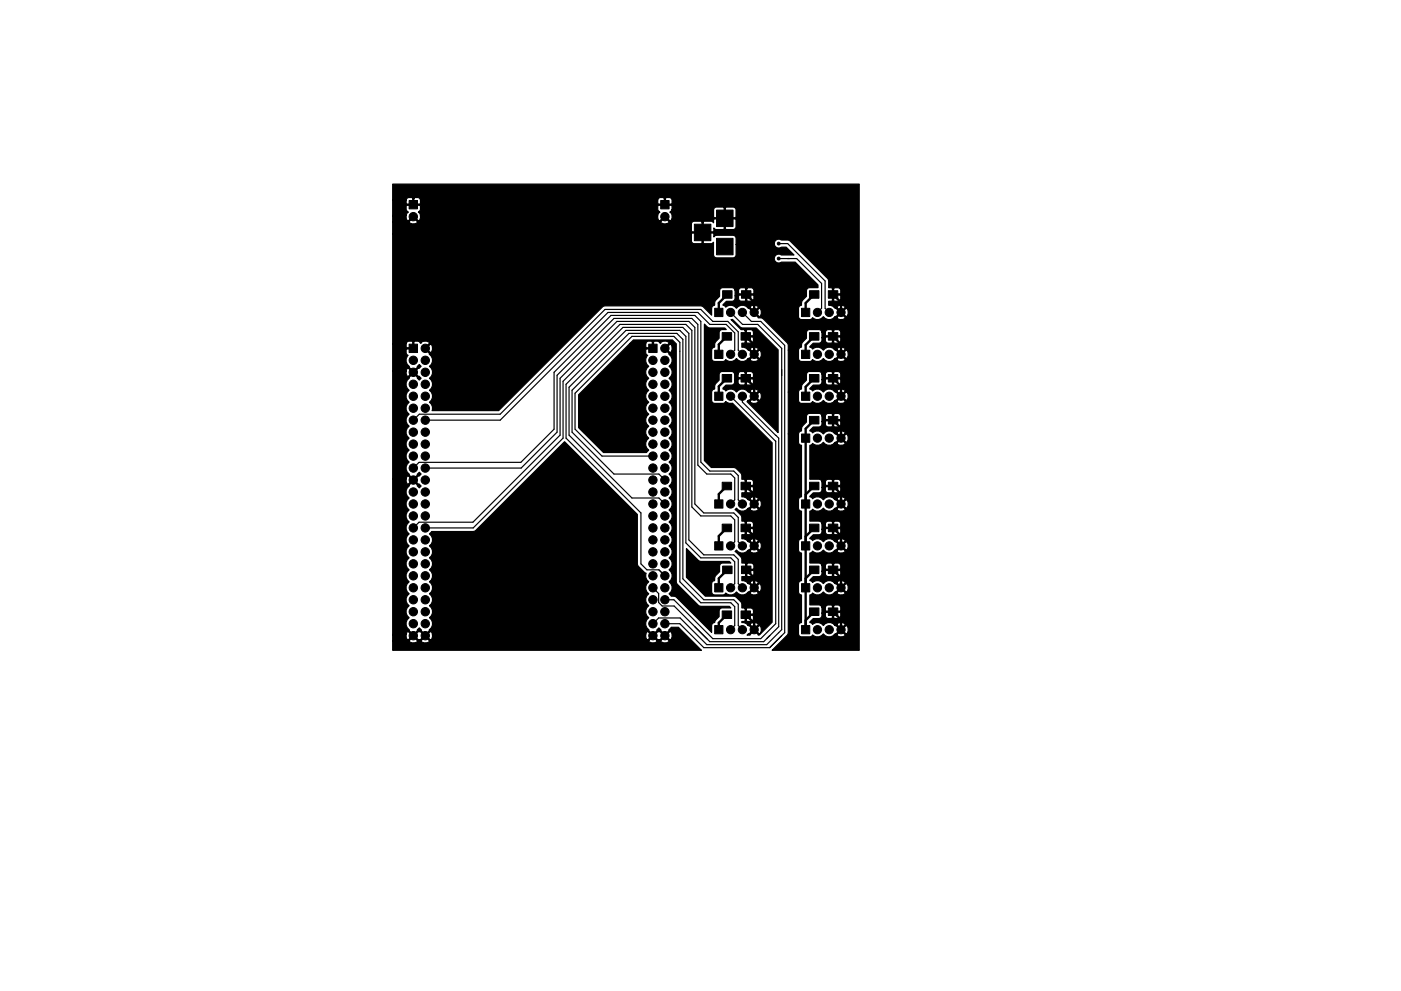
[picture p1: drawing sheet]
<svg xmlns="http://www.w3.org/2000/svg" width="297mm" height="210mm" viewBox="0 0 297 210" stroke-linecap="round" stroke-linejoin="round" font-family="sans-serif">
<g fill="#000" stroke="#000" stroke-width=".21">
<path d="M86.7 42.5h1.8v1.8h-1.8zM140.1 42.5h1.8v1.8h-1.8zM147.2 47.6h3.5v3.5h-3.5zM151.9 50.6h3.5v3.5h-3.5zM151.9 44.6h3.5v3.5h-3.5zM86.7 73h1.8v1.8h-1.8zM137.5 73h1.8v1.8h-1.8zM151.5 74.3h1.8v1.8h-1.8zM151.5 65.4h1.8v1.8h-1.8zM153.1 70.6h2v1.6h-2zM153.2 61.7h2v1.6h-2zM157.1 70.6h2v1.6h-2z"/>
<path d="M157.2 61.7h2v1.6h-2zM169.9 65.4h1.8v1.8h-1.8zM169.9 74.3h1.8v1.8h-1.8zM171.6 61.7h2v1.6h-2zM171.6 70.6h2v1.6h-2zM175.6 61.7h2v1.6h-2zM175.6 70.6h2v1.6h-2zM151.5 83.2h1.8v1.7h-1.8zM153.1 79.5h2v1.6h-2zM157.1 79.5h2v1.6h-2zM169.9 83.2h1.8v1.7h-1.8zM169.9 92.1h1.8v1.7h-1.8z"/>
<path d="M171.6 88.3h2v1.6h-2zM171.6 79.5h2v1.6h-2zM175.6 88.3h2v1.6h-2zM175.6 79.5h2v1.6h-2zM151.5 114.9h1.8v1.8h-1.8zM151.5 106.1h1.8v1.7h-1.8zM153.1 102.3h2v1.6h-2zM153.1 111.2h2v1.6h-2zM157.1 102.3h2v1.6h-2zM157.1 111.2h2v1.6h-2zM169.9 114.9h1.8v1.8h-1.8zM169.9 106.1h1.8v1.7h-1.8z"/>
<path d="M171.6 111.2h2v1.6h-2zM171.6 102.3h2v1.6h-2zM175.6 111.2h2v1.6h-2zM175.6 102.3h2v1.6h-2zM151.5 132.7h1.8v1.8h-1.8zM151.5 123.8h1.8v1.8h-1.8zM153.1 129.6h2v1.6h-2zM153.2 120.1h2v1.6h-2zM157.1 129.6h2v1.6h-2zM157.2 120.1h2v1.6h-2zM169.9 132.7h1.8v1.8h-1.8zM169.9 123.8h1.8v1.8h-1.8z"/>
<path d="M171.6 129h2v1.6h-2zM171.6 120.1h2v1.6h-2zM175.6 129h2v1.6h-2zM175.6 120.1h2v1.6h-2z"/>
<circle cx="87.6" cy="46" r=".89"/>
<circle cx="141" cy="46" r=".89"/>
<circle cx="165.1" cy="54.9" r=".3"/>
<circle cx="165.1" cy="51.7" r=".3"/>
<circle cx="87.6" cy="79" r=".89"/>
<circle cx="87.6" cy="76.4" r=".89"/>
<circle cx="90.2" cy="73.9" r=".89"/>
<circle cx="90.2" cy="76.4" r=".89"/>
<circle cx="90.2" cy="79" r=".89"/>
<circle cx="138.4" cy="76.4" r=".89"/>
<circle cx="138.4" cy="79" r=".89"/>
<circle cx="141" cy="79" r=".89"/>
<circle cx="141" cy="73.9" r=".89"/>
<circle cx="141" cy="76.4" r=".89"/>
<circle cx="154.9" cy="75.2" r=".87"/>
<circle cx="154.9" cy="66.3" r=".87"/>
<circle cx="157.4" cy="66.3" r=".87"/>
<circle cx="157.4" cy="75.2" r=".87"/>
<circle cx="159.9" cy="75.2" r=".87"/>
<circle cx="159.9" cy="66.3" r=".87"/>
<circle cx="173.3" cy="75.2" r=".87"/>
<circle cx="173.3" cy="66.3" r=".87"/>
<circle cx="175.8" cy="66.3" r=".87"/>
<circle cx="175.8" cy="75.2" r=".87"/>
<circle cx="178.3" cy="66.3" r=".87"/>
<circle cx="178.3" cy="75.2" r=".87"/>
<circle cx="87.6" cy="96.8" r=".89"/>
<circle cx="87.6" cy="81.5" r=".89"/>
<circle cx="87.6" cy="86.6" r=".89"/>
<circle cx="87.6" cy="94.2" r=".89"/>
<circle cx="87.6" cy="84.1" r=".89"/>
<circle cx="87.6" cy="89.1" r=".89"/>
<circle cx="87.6" cy="99.3" r=".89"/>
<circle cx="87.6" cy="91.7" r=".89"/>
<circle cx="90.2" cy="81.5" r=".89"/>
<circle cx="90.2" cy="91.7" r=".89"/>
<circle cx="90.2" cy="84.1" r=".89"/>
<circle cx="90.2" cy="96.8" r=".89"/>
<circle cx="90.2" cy="89.1" r=".89"/>
<circle cx="90.2" cy="94.2" r=".89"/>
<circle cx="90.2" cy="99.3" r=".89"/>
<circle cx="90.2" cy="86.6" r=".89"/>
<circle cx="138.4" cy="91.7" r=".89"/>
<circle cx="138.4" cy="96.8" r=".89"/>
<circle cx="138.4" cy="94.2" r=".89"/>
<circle cx="138.4" cy="81.5" r=".89"/>
<circle cx="138.4" cy="84.1" r=".89"/>
<circle cx="138.4" cy="86.6" r=".89"/>
<circle cx="138.4" cy="89.1" r=".89"/>
<circle cx="138.4" cy="99.3" r=".89"/>
<circle cx="141" cy="91.7" r=".89"/>
<circle cx="141" cy="99.3" r=".89"/>
<circle cx="141" cy="81.5" r=".89"/>
<circle cx="141" cy="94.2" r=".89"/>
<circle cx="141" cy="86.6" r=".89"/>
<circle cx="141" cy="89.1" r=".89"/>
<circle cx="141" cy="96.8" r=".89"/>
<circle cx="141" cy="84.1" r=".89"/>
<circle cx="154.9" cy="84.1" r=".87"/>
<circle cx="157.4" cy="84.1" r=".87"/>
<circle cx="159.9" cy="84.1" r=".87"/>
<circle cx="173.3" cy="84.1" r=".87"/>
<circle cx="173.3" cy="93" r=".87"/>
<circle cx="175.8" cy="93" r=".87"/>
<circle cx="175.8" cy="84.1" r=".87"/>
<circle cx="178.3" cy="93" r=".87"/>
<circle cx="178.3" cy="84.1" r=".87"/>
<circle cx="87.6" cy="112" r=".89"/>
<circle cx="87.6" cy="101.8" r=".89"/>
<circle cx="87.6" cy="114.5" r=".89"/>
<circle cx="87.6" cy="106.9" r=".89"/>
<circle cx="87.6" cy="117.1" r=".89"/>
<circle cx="87.6" cy="109.5" r=".89"/>
<circle cx="87.6" cy="119.6" r=".89"/>
<circle cx="87.6" cy="104.4" r=".89"/>
<circle cx="90.2" cy="104.4" r=".89"/>
<circle cx="90.2" cy="112" r=".89"/>
<circle cx="90.2" cy="117.1" r=".89"/>
<circle cx="90.2" cy="101.8" r=".89"/>
<circle cx="90.2" cy="109.5" r=".89"/>
<circle cx="90.2" cy="114.5" r=".89"/>
<circle cx="90.2" cy="119.6" r=".89"/>
<circle cx="90.2" cy="106.9" r=".89"/>
<circle cx="138.4" cy="119.6" r=".89"/>
<circle cx="138.4" cy="104.4" r=".89"/>
<circle cx="138.4" cy="112" r=".89"/>
<circle cx="138.4" cy="101.8" r=".89"/>
<circle cx="138.4" cy="114.5" r=".89"/>
<circle cx="138.4" cy="109.5" r=".89"/>
<circle cx="138.4" cy="106.9" r=".89"/>
<circle cx="138.4" cy="117.1" r=".89"/>
<circle cx="141" cy="104.4" r=".89"/>
<circle cx="141" cy="112" r=".89"/>
<circle cx="141" cy="109.5" r=".89"/>
<circle cx="141" cy="114.5" r=".89"/>
<circle cx="141" cy="117.1" r=".89"/>
<circle cx="141" cy="106.9" r=".89"/>
<circle cx="141" cy="101.8" r=".89"/>
<circle cx="141" cy="119.6" r=".89"/>
<circle cx="154.9" cy="106.9" r=".87"/>
<circle cx="154.9" cy="115.8" r=".87"/>
<circle cx="157.4" cy="106.9" r=".87"/>
<circle cx="157.4" cy="115.8" r=".87"/>
<circle cx="159.9" cy="106.9" r=".87"/>
<circle cx="159.9" cy="115.8" r=".87"/>
<circle cx="173.3" cy="115.8" r=".87"/>
<circle cx="173.3" cy="106.9" r=".87"/>
<circle cx="175.8" cy="115.8" r=".87"/>
<circle cx="175.8" cy="106.9" r=".87"/>
<circle cx="178.3" cy="115.8" r=".87"/>
<circle cx="178.3" cy="106.9" r=".87"/>
<circle cx="87.6" cy="134.9" r=".89"/>
<circle cx="87.6" cy="129.8" r=".89"/>
<circle cx="87.6" cy="132.3" r=".89"/>
<circle cx="87.6" cy="127.2" r=".89"/>
<circle cx="87.6" cy="122.2" r=".89"/>
<circle cx="87.6" cy="124.7" r=".89"/>
<circle cx="90.2" cy="132.3" r=".89"/>
<circle cx="90.2" cy="129.8" r=".89"/>
<circle cx="90.2" cy="134.9" r=".89"/>
<circle cx="90.2" cy="127.2" r=".89"/>
<circle cx="90.2" cy="124.7" r=".89"/>
<circle cx="90.2" cy="122.2" r=".89"/>
<circle cx="138.4" cy="132.3" r=".89"/>
<circle cx="138.4" cy="129.8" r=".89"/>
<circle cx="138.4" cy="134.9" r=".89"/>
<circle cx="138.4" cy="127.2" r=".89"/>
<circle cx="138.4" cy="124.7" r=".89"/>
<circle cx="138.4" cy="122.2" r=".89"/>
<circle cx="141" cy="132.3" r=".89"/>
<circle cx="141" cy="134.9" r=".89"/>
<circle cx="141" cy="129.8" r=".89"/>
<circle cx="141" cy="127.2" r=".89"/>
<circle cx="141" cy="122.2" r=".89"/>
<circle cx="141" cy="124.7" r=".89"/>
<circle cx="154.9" cy="133.6" r=".87"/>
<circle cx="154.9" cy="124.7" r=".87"/>
<circle cx="157.4" cy="133.6" r=".87"/>
<circle cx="157.4" cy="124.7" r=".87"/>
<circle cx="159.9" cy="133.6" r=".87"/>
<circle cx="159.9" cy="124.7" r=".87"/>
<circle cx="173.3" cy="133.6" r=".87"/>
<circle cx="173.3" cy="124.7" r=".87"/>
<circle cx="175.8" cy="133.6" r=".87"/>
<circle cx="175.8" cy="124.7" r=".87"/>
<circle cx="178.3" cy="133.6" r=".87"/>
<circle cx="178.3" cy="124.7" r=".87"/>
</g>
<g fill="none" stroke="#000" stroke-width=".5">
<path d="M154.1 71.4l-1.7 1.7v2.1M154.2 62.5l-1.8 1.8v2M158.1 71.4l1.8 1.8v2M158.2 62.5l1.7 1.7v2.1M172.6 62.5l-1.8 1.8v2M172.6 71.4l-1.8 1.8v2M176.6 62.5l1.7 1.7v2.1M176.6 71.4l1.7 1.7v2.1M154.1 80.3l-1.7 1.7v2.1M158.1 80.3l1.8 1.7v2.1M172.6 80.3l-1.8 1.8v2M172.6 89.1l-1.8 1.9v42.6"/>
<path d="M176.6 80.3l1.7 1.6v2.2M176.6 89.1l1.7 1.7v2.2M154.1 103.1l-1.7 1.7v2.1M154.1 112l-1.7 1.7v2.1M158.1 103.1l1.8 1.8v2M158.1 112l1.8 1.8v2M172.6 103.1l-1.8 1.8M172.6 112l-1.8 1.8M176.6 103.1l1.7 1.7v2.1M176.6 112l1.7 1.7v2.1M154.1 130.4l-1.7 1.7v1.5M154.2 120.9l-1.8 1.8v2"/>
<path d="M158.1 130.4l1.8 1.8v1.4M158.2 120.9l1.7 1.7v2.1M172.6 120.9l-1.8 1.8M172.6 129.8l-1.8 1.8M176.6 120.9l1.7 1.7v2.1M176.6 129.8l1.7 1.7v2.1"/>
</g>
<g fill="none" stroke="#000" stroke-width=".25">
<path d="M165.1 54.9h3.8l5.3 5.2v5.3l-.9 .9M165.1 51.7h1.9l7.9 7.9v5.8l.9 .9M154.9 75.2l.9-.9v-3.7l-1.8-1.8h-3.5l-2.5-2.5h-19.1l-22.9 22.8h-15.8M154.9 66.3l2.5 2.5h3.3l5 5.1v59.7l-3.1 3.2h-12.7l-5.7-5.7h-4.6l-1.2 1.2M157.4 75.2l-.9-.9v-3.9l-2.2-2.2h-3.2l-2.5-2.5h-20.3l-22.3 22.2h-17.1l-1.3 1.2M157.4 66.3l1.9 1.9h2l5.1 5.1v60.9l-3.2 3.2h-14l-5.1-5.1h-3.1M87.6 99.3l1.2-1.2h21.6l7.1-7v-12.1l12-12.1h17.8l1.3 1.3v29.8l1.9 1.9h5.1l.9 1v5.2l.9 .8M90.2 99.3h20.3l7.6-7.6v-12.1l12.1-12h16.5l1.3 1.2v29.9l1.9 1.9h5l.9 .8v4.7l-.9 .8M138.4 96.8h-10.8l-5.7-5.7v-7.7l12.1-12h8.9l1.2 1.2v50.8l4.5 4.5h6.3l.9 .8v4l-.9 .9M154.9 84.1l9.6 9.5v38.7l-3.2 3.2h-10.2l-8.2-8.3h-1.9M157.4 84.1v1.2l7.7 7.7v40l-3.2 3.1h-11.4l-7.6-7.5h-2.5l-.8-.8v-1.9l-1.2-1.2M87.6 112l1.2-1.2h11.5l18.4-18.5v-12l12.1-12.1h15.2l1.3 1.3v37.4l1.9 1.9h6.4l.9 1v5.1l.9 .9"/>
<path d="M90.2 112h10.1l19.1-19v-12.1l12-12.1h14l1.3 1.3v37.5l1.9 1.9h6.3l.9 .8v4.6l-.9 .9M141 101.8l-1.3-1.2h-9.5l-8.9-8.9v-8.9l12-12.1h10.2l1.3 1.3v50.8l4.4 4.4h6.4l.9 1v4.5l.9 .9M141 106.9l-1.3-1.2h-5.7l-13.4-13.4v-10.1l12.1-12.1h11.4l1.3 1.3v43.8l3.2 3.2h6.3l.9 .8v4.6l-.9 .9M141 122.2l-1.3-1.3h-2.5l-1.3-1.3v-10.8l-15.9-15.8v-11.5l12.1-12h12.7l1.2 1.2v43.8l3.2 3.2h6.4l.9 1v5.1l.9 .9"/>
</g>
<path d="M122.7 83.7l10.8-10.8h3.4v.7l.2 .2h1.2v-1.3l-.2-.1h-.7l-.5 .5h-3.4l.8-.8h8.3l.8 .9v50.4l.2 .6 4.7 4.6h6.3l.4 .4h-1.9a.65 .65 0 0 0-.6 .6v1.2l-.7 .7-.3 .6a.65 .65 0 0 0-.6 .6v1.5l-7.5-7.5-.2-.2h-.9l-.4-.5a1.54 1.54 0 0 0 0-2.6 1.54 1.54 0 0 0 0-2.5 1.54 1.54 0 0 0 0-2.5 1.54 1.54 0 0 0 0-2.6 1.54 1.54 0 0 0 0-2.5 1.54 1.54 0 0 0 0-2.6 1.54 1.54 0 0 0 0-2.5 1.54 1.54 0 0 0 0-2.5 1.54 1.54 0 0 0 0-2.6 1.54 1.54 0 0 0 0-2.5 1.54 1.54 0 0 0 0-2.6 1.54 1.54 0 0 0 0-2.5 1.54 1.54 0 0 0 0-2.5 1.54 1.54 0 0 0 0-2.6 1.54 1.54 0 0 0 0-2.5 1.54 1.54 0 0 0 0-2.6 1.54 1.54 0 0 0 0-2.5 1.54 1.54 0 0 0 0-2.5 1.54 1.54 0 0 0 0-2.6 1.54 1.54 0 0 0-.1-2.6l.1-.1-1.1-1.1h.3l.9 .9a1.06 1.06 0 0 0 0-1.8l-.9 .9h-.3l1.1-1.1a1.06 1.06 0 0 0-1.8 0l-.7-.4h-.7l-.1 .1v1.5h-1.5l-.2 .2v.7l.4 .5a1.49 1.49 0 0 0 .2 2.3 1.54 1.54 0 0 0 0 2.6 1.54 1.54 0 0 0 0 2.5 1.54 1.54 0 0 0 0 2.5 1.54 1.54 0 0 0 0 2.6 1.54 1.54 0 0 0 0 2.5 1.54 1.54 0 0 0 0 2.6 1.54 1.54 0 0 0 0 2.5l-.4 .5h-9.2l-5.2-5.3zM149.3 68.8l.7 .6 .5 .2h3.1l.4 .3-1.1 .1-.4 .3v1.5a1.73 1.73 0 0 0-1 1.9 .64 .64 0 0 0-.6 .6v1.8l.4 .5 2 .1 .6-.4a1.47 1.47 0 0 0 2.3-.2 1.49 1.49 0 0 0 2.3 .1h.5l.1 .3a1.13 1.13 0 0 0 1.7-.3l-.9-.8-.9 .8h-.5l1.2-1h.4l.9 .9 .2-.1a1.13 1.13 0 0 0-.2-1.7l-.9 .9h-.4l-1.2-1.1h.5l.9 .9 .9-.9-.1-.2a1.13 1.13 0 0 0-1.7 .2h-.5l-.8-.4h-.4v-.9h.5l.2-.2v-1.1h.2v1.1l.2 .2h.8l.5-.3v-.8l-.1-.2h-1.6v-1.4h.2v1.1h1.4l.1-.1v-.7l-.2-.4a1.69 1.69 0 0 0-1.5 .1l-.2-.2h-.7l-2.1-2.1h.3l1.8 1.7 3.2 .1 4.7 4.6v17.6l-6.6-6.6 .6-.1 .1 .3a1.13 1.13 0 0 0 1.7-.3l-.9-.9-.9 .9h-.5l1.2-1h.4l.9 .9 .2-.1a1.13 1.13 0 0 0-.2-1.7l-.9 .9h-.4l-1.2-1.1h.5l.9 .9 .9-.9-.1-.2a1.13 1.13 0 0 0-1.7 .2h-.5l-.2-.2a1.53 1.53 0 0 0-2.2 .4 1.49 1.49 0 0 0-2.2-.2l-.6-.5v-.2l.6-.6h1.2a.65 .65 0 0 0 .7-.6v-.6h.7v.7l.3 .4 1 .1 .2-.2v-1.1h.2v1.1l.2 .2 1.1-.1 .2-.4v-.7l-.1-.1h-3l-.1 .1h-.7l-.1-1.2h.8v.7l.1 .1h1.4v-1.1h.2v1.1h1.4l.1-.1v-.7l-.2-.4-1.1-.1-.2 .2a1.69 1.69 0 0 0-1.4-.1l-.3 .4h-.8l-.1-.3-.5-.2h-2a.65 .65 0 0 0-.6 .7v1.2l-.9 .9-.1 .9-.6 .4v2a.65 .65 0 0 0 .6 .7h1.8l.6-.4 .7 .4 .7-.1 8.4 8.4v38.1l-2.7 2.7h-.2l-.9-.9-.9 .9h-.6l1.3-1.1h.4l.9 .9a1.04 1.04 0 0 0 0-1.8l-.9 .9h-.4l-1.2-1.1h.5l.9 .9 .9-.9-.1-.2a1.13 1.13 0 0 0-1.7 .2h-.5l-.8-.4h-.4v-.2h.5l.2-.2v-1.1h.2v1.1l.2 .2h.8l.5-.3v-.9l-.1-.1h-1.6v-1.5h.2v1.2h1.4l.1-.2v-.6l-.2-.4a1.69 1.69 0 0 0-1.5 0l-.2-.1h-.5l-.1-1.1a2.62 2.62 0 0 0-1.6-1.4h-6.1l-4-4v-6.1l2.8 2.7h6.3l.4 .4h-1.8l-.4 .1-.2 .5v1.2l-1 1.1-.1 .8a.64 .64 0 0 0-.6 .6v1.8l.4 .6h2l.6-.4a1.47 1.47 0 0 0 2.3-.2 1.49 1.49 0 0 0 2.3 .2h.5l.1 .2a1.13 1.13 0 0 0 1.7-.2l-.9-.9-.9 .9h-.5l1.2-1.1h.4l.9 .9 .2-.1a1.13 1.13 0 0 0-.2-1.7l-.9 .9h-.4l-1.2-1.1h.5l.9 .9 .9-.9-.1-.2a1.13 1.13 0 0 0-1.7 .2h-.5l-.8-.4h-.4v-.9h.6l.2-.1v-1.2h.2v1.2l.2 .1h.8l.4-.2 .1-.9-.1-.2h-1.6v-1.4h.2v1.2h1.4l.1-.2v-.6l-.2-.4a1.69 1.69 0 0 0-1.5 0l-.2-.1h-.6l-.1-1.1-1.4-1.4 .4-.3 .3 .4a1.47 1.47 0 0 0 2-.2h.5l.1 .2a1.13 1.13 0 0 0 1.7-.2l-.9-.9-.9 .9h-.5l1.2-1.1h.4l.9 .9 .2-.1a1.13 1.13 0 0 0-.2-1.7l-.9 .9h-.4l-1.2-1h.5l.9 .8 .9-.8-.1-.3a1.13 1.13 0 0 0-1.7 .3h-.5l-.8-.5h-.4v-.9h.5l.2-.1v-1.2h.2v1.2l.2 .1h.8l.5-.2v-.9l-.1-.2h-1.6v-1.4h.2v1.2h1.4l.1-.2v-.6l-.2-.4a1.69 1.69 0 0 0-1.5 0l-.2-.1h-.5l-.1-1.1-1.4-1.4 .4-.3 .3 .4a1.47 1.47 0 0 0 2-.2h.5l.1 .2a1.13 1.13 0 0 0 1.7-.2l-.9-.9-.9 .9h-.5l1.2-1.1h.4l.9 .9 .2-.1a1.13 1.13 0 0 0-.2-1.7l-.9 .9h-.4l-1.2-1h.5l.9 .8 .9-.8-.1-.3a1.13 1.13 0 0 0-1.7 .3h-.5l-.8-.5h-.4v-.8h.5l.2-.2v-1.2h.2v1.2l.2 .2h.8l.5-.3v-.9l-.1-.2h-1.6v-1.4h.2v1.2h1.4l.1-.2v-.6l-.2-.4a1.69 1.69 0 0 0-1.5 0l-.2-.1h-.5l-.1-1.1a2.62 2.62 0 0 0-1.6-1.4h-4.8l-1.5-1.5zM83.3 39.1h98.9v98.9h-18.5l3.2-3.2 .2-.6v-42.1h2.2v1.7a.64 .64 0 0 0 .6 .7v10.9a.64 .64 0 0 0-.6 .7v1.9l.6 .4v5.9l-.6 .4v2a.64 .64 0 0 0 .6 .6v5.9a.64 .64 0 0 0-.6 .6v2l.6 .4v5.9l-.6 .4v2a.65 .65 0 0 0 .6 .6h1.8l.6-.4 .2 .2a1.53 1.53 0 0 0 2.1-.4 1.49 1.49 0 0 0 2.3 .2h.5l.1 .2a1.13 1.13 0 0 0 1.7-.2l-.9-.9-.9 .9h-.5l1.2-1.1h.4l.9 .9 .2-.1a1.13 1.13 0 0 0-.2-1.7l-.9 .9h-.4l-1.2-1.1h.5l.9 .9 .9-.9-.1-.2a1.13 1.13 0 0 0-1.7 .2h-.5l-.2-.2a1.53 1.53 0 0 0-2.1 .4 1.49 1.49 0 0 0-2.3-.2l-.6-.5 .7-.8h1.2a.65 .65 0 0 0 .7-.6v-.5h.7v.6l.3 .4 1 .1 .2-.1v-1.2h.3v1.2l.1 .1 1.1-.1 .3-.4v-.6l-.2-.2h-3l-.1 .2h-.7l-.1-1.2h.8v.6l.1 .2h1.4v-1.2h.3v1.2h1.3l.2-.2v-.6l-.3-.4-1.1-.1-.1 .1a1.69 1.69 0 0 0-1.5 0l-.3 .4h-.8l-.3-.5-2.2-.1v-2.1l.6-.4 .2 .2a1.53 1.53 0 0 0 2.1-.4 1.49 1.49 0 0 0 2.3 .2h.5l.1 .2a1.13 1.13 0 0 0 1.7-.2l-.9-.9-.9 .9h-.5l1.2-1.1h.4l.9 .9 .2-.1a1.13 1.13 0 0 0-.2-1.7l-.9 .9h-.4l-1.2-1.1h.5l.9 .9 .9-.9-.1-.2a1.13 1.13 0 0 0-1.7 .2h-.5l-.2-.2a1.53 1.53 0 0 0-2.1 .4 1.49 1.49 0 0 0-2.3-.2l-.6-.5 .7-.8h1.2a.65 .65 0 0 0 .7-.6v-.5h.7v.6l.3 .4 1 .1 .2-.1v-1.2h.3v1.2l.1 .1 1.1-.1 .3-.4v-.6l-.2-.2h-3l-.1 .2h-.7l-.1-1.2h.8v.6l.1 .2h1.4v-1.2h.3v1.2h1.3l.2-.2v-.6l-.3-.4-1.1-.1-.1 .1a1.69 1.69 0 0 0-1.5 0l-.3 .4h-.8l-.3-.5h-2.2v-2.2l.6-.4 .2 .2a1.53 1.53 0 0 0 2.1-.4 1.49 1.49 0 0 0 2.3 .2h.5l.1 .2a1.13 1.13 0 0 0 1.7-.2l-.9-.9-.9 .9h-.5l1.2-1.1h.4l.9 .9 .2-.1a1.13 1.13 0 0 0-.2-1.7l-.9 .9h-.4l-1.2-1h.5l.9 .8 .9-.8-.1-.3a1.13 1.13 0 0 0-1.7 .3h-.5l-.2-.3a1.53 1.53 0 0 0-2.1 .4 1.49 1.49 0 0 0-2.3-.2l-.6-.5 .7-.7h1.2a.65 .65 0 0 0 .7-.7v-.5h.7v.6l.3 .4 1 .1 .2-.1v-1.2h.3v1.2l.1 .1 1.1-.1 .3-.4v-.6l-.2-.2h-3l-.1 .2h-.7l-.1-1.2h.8v.6l.1 .2h1.4v-1.2h.3v1.2h1.3l.2-.2v-.6l-.3-.4-1.1-.1-.1 .1a1.69 1.69 0 0 0-1.5 0l-.3 .4h-.8l-.3-.5h-2.2v-2.2l.6-.4 .2 .2a1.53 1.53 0 0 0 2.1-.4 1.49 1.49 0 0 0 2.3 .2h.5l.1 .2a1.13 1.13 0 0 0 1.7-.2l-.9-.9-.9 .9h-.5l1.2-1.1h.4l.9 .9 .2-.1a1.13 1.13 0 0 0-.2-1.7l-.9 .9h-.4l-1.2-1h.5l.9 .8 .9-.8-.1-.3a1.13 1.13 0 0 0-1.7 .3h-.5l-.2-.3a1.53 1.53 0 0 0-2.1 .4 1.49 1.49 0 0 0-2.3-.2l-.6-.5 .7-.7h1.2a.65 .65 0 0 0 .7-.7v-.5h.7v.6l.3 .5 1 .1 .2-.2v-1.2h.3v1.2l.1 .2 1.1-.1 .3-.5v-.6l-.2-.2h-3l-.1 .2h-.7l-.1-1.2h.8v.6l.1 .2h1.4v-1.2h.3v1.2h1.3l.2-.2v-.6l-.3-.4-1.1-.1-.1 .1a1.69 1.69 0 0 0-1.5 0l-.3 .4h-.8l-.3-.5h-2.2v-7.2l.6-.4 .2 .1a1.53 1.53 0 0 0 2.1-.4 1.49 1.49 0 0 0 2.3 .2h.5l.1 .3a1.13 1.13 0 0 0 1.7-.3l-.9-.9-.9 .9h-.5l1.2-1h.4l.9 .8h.2a1.13 1.13 0 0 0-.2-1.7l-.9 .9h-.4l-1.2-1.1h.5l.9 .9 .9-.9-.1-.3a1.13 1.13 0 0 0-1.7 .3h-.5l-.2-.2a1.53 1.53 0 0 0-2.1 .4 1.49 1.49 0 0 0-2.3-.3l-.6-.5 .7-.7h1.2a.65 .65 0 0 0 .7-.7v-.5h.7v.7l.3 .4 1 .1 .2-.2v-1.1h.3v1.1l.1 .2 1.1-.1 .3-.4v-.7l-.2-.1h-3l-.1 .1h-.7l-.1-1.2h.8v.7l.1 .1h1.4v-1.1h.3v1.1h1.3l.2-.1v-.7l-.3-.4-1.1-.1-.1 .2a1.69 1.69 0 0 0-1.5-.1l-.3 .4h-.8l-.1-.3-.5-.2h-2a.65 .65 0 0 0-.6 .6v1.2l-1 1.1-.1 .8-.4 .2-.2 .5h-2.2v-8.9h2.2v1.7l.4 .6 2 .1 .6-.4a1.47 1.47 0 0 0 2.3-.2 1.49 1.49 0 0 0 2.3 .1h.5l.1 .3a1.13 1.13 0 0 0 1.7-.3l-.9-.9-.9 .9h-.5l1.2-1h.4l.9 .9 .2-.1a1.13 1.13 0 0 0-.2-1.7l-.9 .9h-.4l-1.2-1.1h.5l.9 .9 .9-.9-.1-.2a1.13 1.13 0 0 0-1.7 .2h-.5l-.2-.2a1.53 1.53 0 0 0-2.1 .4 1.49 1.49 0 0 0-2.3-.2l-.6-.6 .7-.7h1.2a.65 .65 0 0 0 .7-.6v-.6h.7v.7l.3 .4 1 .1 .2-.2v-1.1h.3v1.1l.1 .2 1.1-.1 .3-.4v-.7l-.2-.1h-3l-.1 .1h-.7l-.1-1.2h.8v.7l.1 .1h1.4v-1.1h.3v1.1h1.3l.2-.1v-.7l-.3-.4-1.1-.1-.1 .2a1.69 1.69 0 0 0-1.5-.1l-.3 .4h-.8l-.1-.3-.5-.2h-2a.65 .65 0 0 0-.6 .7v1.2l-1 1-.1 .8-.4 .2-.2 .5h-2.2v-8.9h2.2v1.8l.4 .5 2 .1 .6-.4a1.47 1.47 0 0 0 2.3-.2 1.49 1.49 0 0 0 2.3 .1h.5l.1 .3a1.13 1.13 0 0 0 1.7-.3l-.9-.8-.9 .8h-.5l1.2-1h.4l.9 .9 .2-.1a1.13 1.13 0 0 0-.2-1.7l-.9 .9h-.4l-1.2-1.1h.5l.9 .9 .9-.9-.1-.2a1.13 1.13 0 0 0-1.7 .2h-.5l-.2-.2a1.53 1.53 0 0 0-2.1 .4 1.49 1.49 0 0 0-2.3-.2l-.6-.6 .7-.7h1.2a.65 .65 0 0 0 .7-.6v-.5h.7v.6l.3 .4 1 .1 .2-.2v-1.1h.3v1.1l.1 .2 1.1-.1 .3-.4v-.6l-.2-.2h-3l-.1 .2h-.7l-.1-1.3h.8v.7l.1 .1h1.4v-1.1h.3v1.1h1.3l.2-.1v-.7l-.3-.4-1.1-.1-.1 .2a1.69 1.69 0 0 0-1.5-.1l-.3 .4h-.8l-.1-.3-.5-.2h-2a.65 .65 0 0 0-.6 .7v1.2l-1 1-.1 .9-.4 .1-.2 .5h-2.2v-1l-.2-.6-5.1-5-.2-.2-.8-.1-1.1-1.1h.4l.9 .9a1.04 1.04 0 0 0 0-1.8l-.9 .9h-.4l-1.2-1.1h.5l.9 .9 .9-.9-.1-.2a1.13 1.13 0 0 0-1.7 .2h-.5l-.2-.2a1.53 1.53 0 0 0-2.2 .4 1.49 1.49 0 0 0-2.2-.2l-.6-.5 .7-.8h1.2a.65 .65 0 0 0 .7-.6v-.5h.7v.6l.3 .4 1 .1 .2-.1v-1.2h.2v1.2l.2 .1 1.1-.1 .2-.4v-.6l-.1-.2h-3l-.1 .2h-.7l-.1-1.2h.8v.6l.1 .2h1.4v-1.2h.2v1.2h1.4l.1-.2v-.6l-.2-.5-1.1-.1-.2 .2a1.69 1.69 0 0 0-1.4-.1l-.3 .5h-.8l-.1-.4-.5-.2h-2a.65 .65 0 0 0-.6 .7v1.2l-1 1-.1 .9-.6 .4v1.7l-1.8-1.8-.5-.2-20.6 .1-22.3 22.1h-14.1l.1-.8-.2-.6-.4-.4 .4-.4a1.54 1.54 0 0 0-.4-2.1 1.54 1.54 0 0 0 0-2.5 1.54 1.54 0 0 0 0-2.6 1.54 1.54 0 0 0-.1-2.6l.1-.1-1.1-1.1h.3l.9 .9 .3-.1a1.15 1.15 0 0 0-.3-1.7l-.9 .9h-.3l1.1-1.1a1.06 1.06 0 0 0-1.8 0l-.7-.4h-.7l-.1 .1v1.5h-1.5l-.2 .2v.7l.4 .5a1.51 1.51 0 0 0 .3 2.4l-.1 .1 .9 .9 1.3-1.5 .4 .4-1.5 1.3 1.5 1.3-.4 .3-1.3-1.4-.9 .9 .1 .1a1.54 1.54 0 0 0-.1 2.6 1.54 1.54 0 0 0 0 2.5 1.54 1.54 0 0 0 0 2.6 1.54 1.54 0 0 0 0 2.5 1.54 1.54 0 0 0 0 2.6 1.54 1.54 0 0 0 0 2.5 1.54 1.54 0 0 0 0 2.5 1.54 1.54 0 0 0 .1 2.6l-.1 .2 .9 .9 1.3-1.5 .4 .4-1.5 1.2 1.5 1.3-.4 .4-1.3-1.5-.9 .9 .1 .2a1.54 1.54 0 0 0-.1 2.6 1.54 1.54 0 0 0 0 2.5 1.54 1.54 0 0 0 0 2.5 1.54 1.54 0 0 0 0 2.6 1.54 1.54 0 0 0 0 2.5 1.54 1.54 0 0 0 0 2.6 1.54 1.54 0 0 0 0 2.5 1.54 1.54 0 0 0 0 2.5 1.54 1.54 0 0 0 0 2.6 1.54 1.54 0 0 0 0 2.5 1.54 1.54 0 0 0 0 2.6 1.54 1.54 0 0 0 .1 2.5l-.1 .2 .9 .9 1.3-1.5 1.3 1.5 .9-.9-.1-.2a1.54 1.54 0 0 0 .1-2.5 1.54 1.54 0 0 0 0-2.6 1.54 1.54 0 0 0 0-2.5 1.54 1.54 0 0 0 0-2.6 1.54 1.54 0 0 0 0-2.5 1.54 1.54 0 0 0 0-2.5 1.54 1.54 0 0 0 0-2.6 1.54 1.54 0 0 0 0-2.5l.4-.5h8.8l.6-.3 18.8-18.8 15.4 15.4v10.5l.3 .6 1.2 1.2 .4 .2-.1 .9 .2 .5 .4 .4-.4 .4a1.54 1.54 0 0 0 .4 2.2 1.54 1.54 0 0 0 0 2.5 1.54 1.54 0 0 0 0 2.6 1.54 1.54 0 0 0 .1 2.5l-.1 .2 .9 .9 1.3-1.5 1.3 1.5 .9-.9-.1-.2 .5-.5h1.5l4.9 4.9h-65.4v-2.1h3.4l.1 .3a1.15 1.15 0 0 0 1.7-.3h.8l.1 .3a1.15 1.15 0 0 0 1.7-.3h46.4l.1 .3a1.15 1.15 0 0 0 1.7-.3h.8l.1 .3a1.15 1.15 0 0 0 1.7-.3l-.9-.9-.9 .9h-.8l-.9-.9-.9 .9h-46.4l-.9-.9-.9 .9h-.8l-.9-.9-.9 .9h-3.4v-1.3h2.8v.6l.2 .5 .3 .1 .9-.9h.3l.9 .9h.4l.9-.9h.3l.9 .9 .3-.1 .2-1.1h45.2v.6l.2 .5 .3 .1 .9-.9h.3l.9 .9h.4l.9-.9h.3l.9 .9a1.06 1.06 0 0 0 0-1.8l-.9 .9h-.3l-.9-.9h-.4l-.9 .9h-.3l-.9-.9-.3 .1-.2 .5h-45.2l-.2-.5-.3-.1-.9 .9h-.3l-.9-.9h-.4l-.9 .9h-.3l-.9-.9-.3 .1-.2 .5h-2.8v-33h2.8v.6l.2 .5h.3l.9-.9-.9-.8h-.3l-.2 .6h-2.8v-22.8h2.8v.6l.2 .4 .3 .1 .9-.9-.9-.9-.3 .1-.2 .6h-2.8v-5.9h2.8v.7l.2 .2h1.2v-1.3l-.2-.1h-.7l-.5 .5h-2.8v-23.3h63.3v1.6l.3 .4 1.8 .1 .1-.2v-2.1h.3v2.1l.2 .2h1.5l.5-.3v2.7a.65 .65 0 0 0 .6 .6h3.5l.5-.2 .2-.4v-2.2h8.1l.1 .3a.94 .94 0 0 0 1.4 .2h1l1.6 1.7h-2.7a.95 .95 0 0 0-1.5 .8 .95 .95 0 0 0 1.6 .7h2.9l4.8 4.9v.5h-1.8a.65 .65 0 0 0-.6 .7v1.2l-1 1-.1 .9-.6 .4v2a.65 .65 0 0 0 .6 .6h1.8l.6-.4 .2 .2a1.53 1.53 0 0 0 2.1-.4 1.49 1.49 0 0 0 2.3 .2h.5l.1 .2a1.13 1.13 0 0 0 1.7-.2l-.9-.9-.9 .9h-.5l1.2-1.1h.4l.9 .9 .2-.1a1.13 1.13 0 0 0-.2-1.7l-.9 .9h-.4l-1.2-1.1h.5l.9 .9 .9-.9-.1-.2a1.13 1.13 0 0 0-1.7 .2h-.5l-.8-.4h-.4v-.9h.6l.2-.1v-1.2h.3v1.2l.1 .1h.9l.4-.3 .1-.8-.2-.2h-1.6v-1.4h.3v1.2h1.3l.2-.2v-.6l-.3-.5a1.69 1.69 0 0 0-1.5 .1l-.2-.2h-.6v-1.4l-.2-.5-8-8-.5-.2h-1.4a.95 .95 0 0 0-1 0 .95 .95 0 0 0-.4 1h-8.1v-1.3a.65 .65 0 0 0-.7-.7h-3.5l-.5 .4v-.7l-.2-.2h-4.5l-.1 .2h-63.3v-2.6h3.4l.1 .3a1.15 1.15 0 0 0 1.7-.3h51.6l.1 .3 .5 .2 5.9-.1v1.6l.1 .2h2.1v-2.1h.3v2.1h2.1l.2-.2v-.6l.4 .3h1.6l.1-.2v-2.1h.3v2.1l.2 .2h1.5l.6-.5v-1.6l-.2-.2h-4.5l-.1 .2v.7l-.5-.4h-1.5l-.2 .2-.4-.2h-1.6l-.5 .5h-5.2l.4-.1 .1-.3-.9-.9-.9 .9h-51.6l-.9-.9-.9 .9h-3.4v-1.3h2.8v.6l.2 .5 .3 .1 1-1.1 1.1 1.1 .3-.1 .1-1.1h50.3l.2 1.1 .3 .1 1.1-1.1 1 1.1 .3-.1a1.15 1.15 0 0 0-.3-1.7l.5-.7h8.8v1.6l.1 .2h2.1v-2.1h.3v2.1h2.1l.2-.2v-1.6l-.6-.5h-1.5l-.2 .2-.4-.2h-1.6l-.5 .5h-8.8v-.7l-.2-.1h-2.7l-.2 .1v.7l.5 .7-.3 .1-.2 .5h-50.3l-.1-.5-.3-.1 .5-.7v-.7l-.2-.1h-2.7l-.2 .1v.7l.5 .7-.3 .1-.2 .5h-2.8v-3.3h2.8v.7l.2 .2h1.2v-1.2h.3v1.2h1.2l.2-.2v-.7h50.2v.7l.2 .2h1.2v-1.2h.3v1.2h1.2l.2-.2v-.7l-.5-.5h-.7l-.2 .2-1.1-.2-.6 .5h-50.2l-.6-.5h-.7l-.1 .2-1.2-.2-.5 .5h-2.8z" fill="#000" stroke="#000" stroke-width=".25"/>
</svg>
